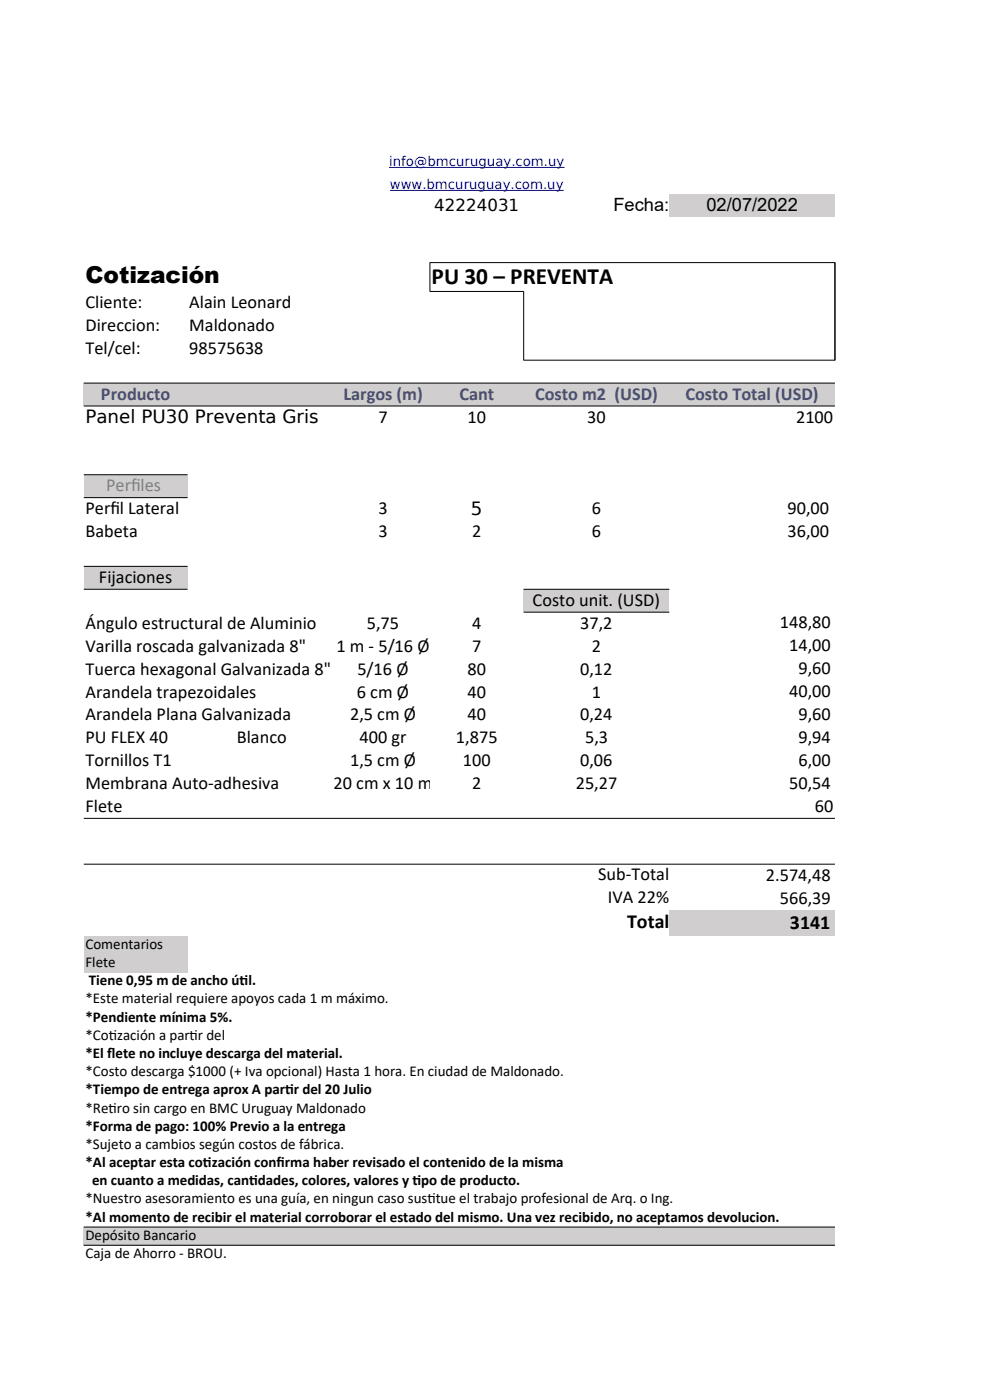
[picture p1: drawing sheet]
<svg xmlns="http://www.w3.org/2000/svg" width="210mm" height="297mm" viewBox="0 0 210 297" stroke-linecap="round" stroke-linejoin="round" font-family="sans-serif">
<defs><g id="words">
<g font-size="4.9">
<text x="18.1" y="60">Cotización</text>
<text x="91.6" y="60.3">PU 30 – PREVENTA</text>
</g>
<g font-size="4.2">
<text x="133" y="196.9">Total</text>
<text x="167.6" y="197.2">3141</text>
</g>
<g font-size="3.9">
<text x="130.1" y="44.8">Fecha:</text>
<text x="149.9" y="44.8">02/07/2022</text>
<text x="18.1" y="65.4">Cliente:</text>
<text x="40.1" y="65.4">Alain Leonard</text>
<text x="18.1" y="70.2">Direccion:</text>
<text x="40.1" y="70.2">Maldonado</text>
<text x="18.1" y="75.1">Tel/cel:</text>
<text x="40.1" y="75.1">98575638</text>
<text x="18.1" y="89.8">Panel PU30 Preventa Gris</text>
<text x="80.3" y="89.7">7</text>
<text x="99.2" y="89.7">10</text>
<text x="124.6" y="89.7">30</text>
<text x="168.9" y="89.7">2100</text>
<text x="18.1" y="109.1">Perf</text>
<text x="18.1" y="114">Babeta</text>
<text x="23.4" y="109.1">il Lateral</text>
<text x="80.3" y="109.1">3</text>
<text x="80.3" y="114">3</text>
<text x="99.9" y="109.2">5</text>
<text x="100.2" y="114">2</text>
<text x="125.6" y="109.1">6</text>
<text x="125.6" y="114">6</text>
<text x="167" y="109">90,00</text>
<text x="167" y="113.8">36,00</text>
<text x="21" y="123.7">Fijaciones</text>
<text x="113" y="128.6">Costo unit. (USD)</text>
<text x="18.1" y="133.4">Ángulo estructural de Aluminio</text>
<text x="77.8" y="133.4">5,75</text>
<text x="100.2" y="133.4">4</text>
<text x="123.1" y="133.4">37,2</text>
<text x="165.4" y="133.3">148,80</text>
<text x="18.1" y="138.3">Varilla roscada galvanizada 8&quot;</text>
<text x="18.1" y="143.1">Tuerca hexagonal Galvanizada 8&quot;</text>
<text x="71.4" y="138.3">1 m - 5/16 Ø</text>
<text x="75.8" y="143.1">5/16 Ø</text>
<text x="99.2" y="143.1">80</text>
<text x="100.2" y="138.3">7</text>
<text x="123.1" y="143.1">0,12</text>
<text x="125.6" y="138.3">2</text>
<text x="167.4" y="138.2">14,00</text>
<text x="169.4" y="143">9,60</text>
<text x="18.1" y="148">Arandela trapezoidales</text>
<text x="75.7" y="148">6 cm Ø</text>
<text x="99.2" y="148">40</text>
<text x="125.6" y="148">1</text>
<text x="167.4" y="147.9">40,00</text>
<text x="18.1" y="152.8">Arandela Plana Galvanizada</text>
<text x="74.3" y="152.8">2,5 cm Ø</text>
<text x="99.2" y="152.8">40</text>
<text x="123.1" y="152.8">0,24</text>
<text x="169.4" y="152.7">9,60</text>
<text x="18.1" y="157.7">PU FLEX 40</text>
<text x="50.2" y="157.7">Blanco</text>
<text x="76.3" y="157.7">400 gr</text>
<text x="96.7" y="157.7">1,875</text>
<text x="124.1" y="157.7">5,3</text>
<text x="169.4" y="157.6">9,94</text>
<text x="18.1" y="162.6">Tornillos T1</text>
<text x="18.1" y="167.4">Membrana Auto-adhesiva</text>
<text x="70.8" y="167.4">20 cm x 10 m</text>
<text x="74.3" y="162.6">1,5 cm Ø</text>
<text x="98.2" y="162.6">100</text>
<text x="100.2" y="167.4">2</text>
<text x="122.1" y="167.4">25,27</text>
<text x="123.1" y="162.6">0,06</text>
<text x="167.4" y="167.3">50,54</text>
<text x="169.4" y="162.5">6,00</text>
<text x="18.1" y="172.3">Flete</text>
<text x="172.8" y="172.3">60</text>
<text x="126.9" y="186.7">Sub-Total</text>
<text x="128.9" y="191.6">IVA 22%</text>
<text x="162.4" y="186.9">2.574,48</text>
<text x="165.4" y="191.7">566,39</text>
</g>
<g font-size="3.9" fill="#44546a">
<text x="21.4" y="84.8">Producto</text>
<text x="72.9" y="84.8">Largos (m)</text>
<text x="97.5" y="84.8">Cant</text>
<text x="113.5" y="84.8">Costo m2 (USD)</text>
<text x="145.4" y="84.8">Costo Total (USD)</text>
</g>
<g font-size="3.9" fill="#808080">
<text x="22.5" y="104.3">Perf</text>
<text x="27.8" y="104.3">iles</text>
</g>
<text font-size="3.5" x="92.1" y="44.8">42224031</text>
<g font-size="3.2">
<text x="18.1" y="201.3">Comentarios</text>
<text x="18.1" y="205.1">Flete</text>
<text x="18.8" y="209">Tiene 0,95 m de ancho út</text>
<text x="50.8" y="209">il.</text>
<text x="18.1" y="212.9">*Este material requiere apoyos cada 1 m máximo.</text>
<text x="18.1" y="216.7">*Pendiente mínima 5%.</text>
<text x="18.1" y="220.6">*Cot</text>
<text x="23.1" y="220.6">ización a part</text>
<text x="40.2" y="220.6">ir del</text>
<text x="18.1" y="224.4">*El f</text>
<text x="22.8" y="224.4">lete no incluye descarga del material.</text>
<text x="18.1" y="228.3">*Costo descarga $1000 (+ Iva opcional) Hasta 1 hora. En ciudad de Maldonado.</text>
<text x="18.1" y="232.2">*Tiempo de entrega aprox A part</text>
<text x="60.5" y="232.2">ir del 20 Julio</text>
<text x="18.1" y="236">*Ret</text>
<text x="18.1" y="239.9">*Forma de pago: 100% Previo a la entrega</text>
<text x="23" y="236">iro sin cargo en BMC Uruguay Maldonado</text>
<text x="18.1" y="243.7">*Sujeto a cambios según costos de fábrica.</text>
<text x="18.1" y="247.6">*Al aceptar esta cot</text>
<text x="19.5" y="251.5">en cuanto a medidas, cant</text>
<text x="43" y="247.6">ización conf</text>
<text x="52.8" y="251.5">idades, colores, valores y t</text>
<text x="58.7" y="247.6">irma haber revisado el contenido de la misma</text>
<text x="87.5" y="251.5">ipo de producto.</text>
<text x="18.1" y="255.3">*Nuestro asesoramiento es una guía, en ningun caso sust</text>
<text x="90.7" y="255.3">itue el trabajo profesional de Arq. o Ing.</text>
<text x="18.1" y="259.2">*Al momento de recibir el material corroborar el estado del mismo. Una vez recibido, no aceptamos devolucion.</text>
<text x="18.1" y="263">Depósito Bancario</text>
<text x="18.1" y="266.9">Caja de Ahorro - BROU.</text>
</g>
<g font-size="2.8" fill="#00f">
<text x="82.5" y="35.2">info@bmcuruguay.com.uy</text>
<text x="82.7" y="40.1">www.bmcuruguay.com.uy</text>
</g>
</g></defs>
<g fill="#d0cece">
<path d="M142 41.1h35.1v4.9h-35.1z" fill-rule="evenodd"/>
<path d="M17.8 81.2h159.3v4.9h-159.3z" fill-rule="evenodd"/>
<path d="M17.8 100.7h22v4.9h-22z" fill-rule="evenodd"/>
<path d="M17.8 120.1h22v4.9h-22z" fill-rule="evenodd"/>
<path d="M111.1 125h30.9v4.9h-30.9z" fill-rule="evenodd"/>
<path d="M142 193h35.1v5.5h-35.1z" fill-rule="evenodd"/>
<path d="M17.8 198.5h22v7.8h-22z" fill-rule="evenodd"/>
<path d="M17.8 260.3h159.3v3.9h-159.3z" fill-rule="evenodd"/>
</g>
<g fill="none" stroke="#000" stroke-width=".21">
<path d="M91.2 55.7h85.9v20.7h-66M91.2 55.7v6.2M91.2 61.8h19.9v14.6M17.8 81.3h159.3M17.8 86.1h159.3M17.8 100.7h22M17.8 105.6h22M17.8 120.2h22M17.8 125h22M111.1 125h30.9M111.1 129.9h30.9M17.8 173.6h159.3"/>
<path d="M17.8 183.3h159.3M17.8 260.3h159.3M17.8 264.2h159.3"/>
</g>
<path d="M82.5 35.5h37.3M82.7 40.4h36.9" fill="none" stroke="#00f" stroke-width=".21"/>
<use href="#words"/>
</svg>
